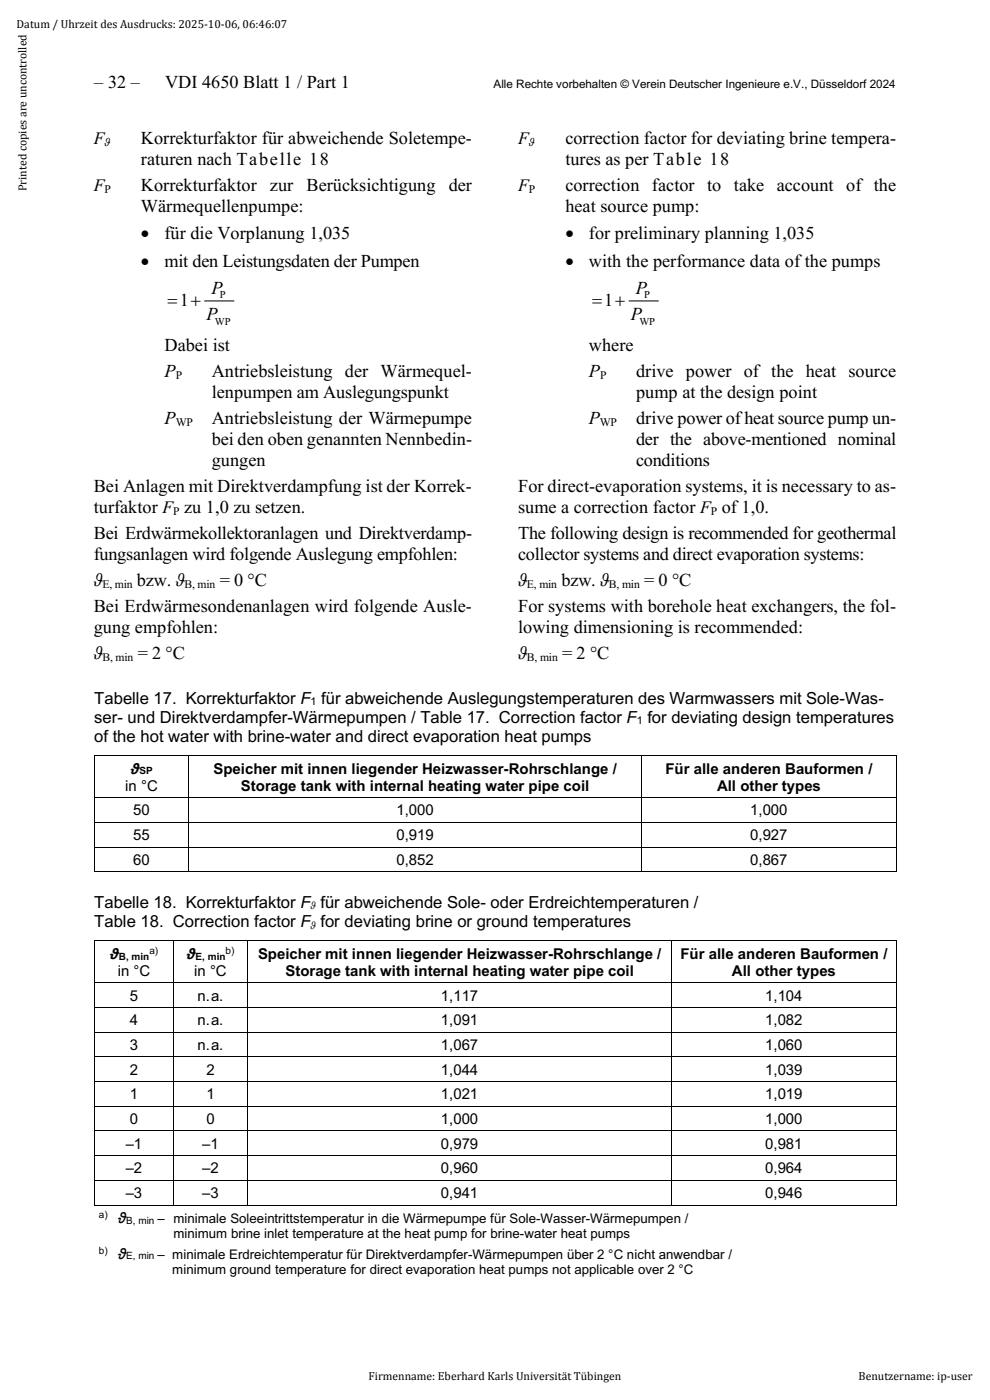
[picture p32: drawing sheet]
<svg xmlns="http://www.w3.org/2000/svg" width="210mm" height="297mm" viewBox="0 0 210 297" stroke-linecap="round" stroke-linejoin="round" font-family="sans-serif">
<defs><g id="words">
<g font-size="3.9">
<text x="20" y="18.6">– 32 –</text>
<text x="35" y="18.6">VDI 4650 Blatt 1 / Part 1</text>
<text x="29.9" y="30.5">Korrekturfaktor für abweichende Soletempe-</text>
<text x="29.9" y="35">raturen nach Tabelle 18</text>
<text x="120" y="30.5">correction factor for deviating brine tempera-</text>
<text x="120" y="35">tures as per Table 18</text>
<text x="29.9" y="40.5">Korrekturfaktor</text>
<text x="57.3" y="40.5">zur</text>
<text x="65" y="40.5">Berücksichtigung</text>
<text x="95.2" y="40.5">der</text>
<text x="120" y="40.5">correction factor to take account of the</text>
<text x="29.9" y="45">Wärmequellenpumpe:</text>
<text x="120" y="45">heat source pump:</text>
<text x="29.9" y="50.8">•</text>
<text x="34.9" y="50.8">für die Vorplanung 1,035</text>
<text x="120" y="50.8">•</text>
<text x="124.9" y="50.8">for preliminary planning 1,035</text>
<text x="29.9" y="56.6">•</text>
<text x="34.9" y="56.6">mit den Leistungsdaten der Pumpen</text>
<text x="120" y="56.6">•</text>
<text x="125" y="56.6">with the performance data of the pumps</text>
<text x="35.6" y="64.8">=1+</text>
<text x="44.9" y="62.3">P</text>
<text x="125.6" y="64.8">=1+</text>
<text x="134.9" y="62.3">P</text>
<text x="43.8" y="67.9">P</text>
<text x="133.9" y="67.9">P</text>
<text x="34.9" y="74.4">Dabei ist</text>
<text x="124.9" y="74.4">where</text>
<text x="34.9" y="79.9">P</text>
<text x="44.9" y="79.9">Antriebsleistung der Wärmequel-</text>
<text x="124.9" y="79.9">P</text>
<text x="135" y="79.9">drive power of the heat source</text>
<text x="34.9" y="89.9">P</text>
<text x="44.9" y="84.4">lenpumpen am Auslegungspunkt</text>
<text x="44.9" y="89.9">Antriebsleistung der Wärmepumpe</text>
<text x="124.9" y="89.9">P</text>
<text x="135" y="89.9">drive power of heat source pump un-</text>
<text x="135" y="84.4">pump at the design point</text>
<text x="44.9" y="94.4">bei den oben genannten Nennbedin-</text>
<text x="135" y="94.4">der the above-mentioned nominal</text>
<text x="44.9" y="98.9">gungen</text>
<text x="135" y="98.9">conditions</text>
<text x="19.9" y="104.4">Bei Anlagen mit Direktverdampfung ist der Korrek-</text>
<text x="109.9" y="104.4">For direct-evaporation systems, it is necessary to as-</text>
<text x="19.9" y="108.8">turfaktor F zu 1,0 zu setzen.</text>
<text x="109.9" y="108.8">sume a correction factor F of 1,0.</text>
<text x="19.9" y="114.4">Bei Erdwärmekollektoranlagen und Direktverdamp-</text>
<text x="19.9" y="118.8">fungsanlagen wird folgende Auslegung empfohlen:</text>
<text x="109.9" y="114.4">The following design is recommended for geothermal</text>
<text x="109.9" y="118.8">collector systems and direct evaporation systems:</text>
<text x="19.9" y="124.4">ϑ</text>
<text x="29.1" y="124.4">bzw. ϑ</text>
<text x="46.6" y="124.4">= 0 °C</text>
<text x="109.9" y="124.4">ϑ</text>
<text x="119.1" y="124.4">bzw. ϑ</text>
<text x="136.7" y="124.4">= 0 °C</text>
<text x="19.9" y="129.9">Bei Erdwärmesondenanlagen wird folgende Ausle-</text>
<text x="109.9" y="129.9">For systems with borehole heat exchangers, the fol-</text>
<text x="19.9" y="134.3">gung empfohlen:</text>
<text x="109.9" y="134.3">lowing dimensioning is recommended:</text>
<text x="19.9" y="139.8">ϑ</text>
<text x="29.2" y="139.8">= 2 °C</text>
<text x="109.9" y="139.8">ϑ</text>
<text x="119.3" y="139.8">= 2 °C</text>
</g>
<g font-size="3.7">
<text x="19.9" y="30.5">F</text>
<text x="109.9" y="30.5">F</text>
<text x="19.9" y="40.5">F</text>
<text x="109.9" y="40.5">F</text>
</g>
<g font-size="3.5">
<text x="20" y="149.3">Tabelle 17. Korrekturfaktor F für abweichende Auslegungstemperaturen des Warmwassers mit Sole-Was-</text>
<text x="20" y="153.4">ser- und Direktverdampfer-Wärmepumpen / Table 17. Correction factor F for deviating design temperatures</text>
<text x="20" y="157.4">of the hot water with brine-water and direct evaporation heat pumps</text>
<text x="20" y="196.7">Table 18. Correction factor F for deviating brine or ground temperatures</text>
<text x="20" y="192.6">Tabelle 18. Korrekturfaktor F für abweichende Sole- oder Erdreichtemperaturen /</text>
</g>
<g font-size="3.2">
<text x="26.6" y="167.8">in °C</text>
<text x="27.7" y="164.1">ϑ</text>
<text x="45.3" y="164.1">Speicher mit innen liegender Heizwasser-Rohrschlange /</text>
<text x="51.1" y="167.8">Storage tank with internal heating water pipe coil</text>
<text x="141.2" y="164.1">Für alle anderen Bauformen /</text>
<text x="152.1" y="167.8">All other types</text>
<text x="28.3" y="173">50</text>
<text x="84.1" y="173">1,000</text>
<text x="159.2" y="173">1,000</text>
<text x="28.3" y="178.3">55</text>
<text x="84.1" y="178.3">0,919</text>
<text x="159.2" y="178.3">0,927</text>
<text x="28.3" y="183.5">60</text>
<text x="84.1" y="183.5">0,852</text>
<text x="159.2" y="183.5">0,867</text>
<text x="23.3" y="203.4">ϑ</text>
<text x="39.6" y="203.4">ϑ</text>
<text x="54.7" y="203.4">Speicher mit innen liegender Heizwasser-Rohrschlange /</text>
<text x="144.4" y="203.4">Für alle anderen Bauformen /</text>
<text x="25" y="207.1">in °C</text>
<text x="41.2" y="207.1">in °C</text>
<text x="60.6" y="207.1">Storage tank with internal heating water pipe coil</text>
<text x="155.3" y="207.1">All other types</text>
<text x="27.6" y="212.3">5</text>
<text x="41.9" y="212.3">n.a.</text>
<text x="93.6" y="212.3">1,117</text>
<text x="162.3" y="212.3">1,104</text>
<text x="27.6" y="217.5">4</text>
<text x="41.9" y="217.5">n.a.</text>
<text x="93.6" y="217.5">1,091</text>
<text x="162.3" y="217.5">1,082</text>
<text x="27.6" y="222.8">3</text>
<text x="41.9" y="222.8">n.a.</text>
<text x="93.6" y="222.8">1,067</text>
<text x="162.3" y="222.8">1,060</text>
<text x="27.6" y="228">2</text>
<text x="27.6" y="233.3">1</text>
<text x="43.8" y="228">2</text>
<text x="43.8" y="233.3">1</text>
<text x="93.6" y="228">1,044</text>
<text x="93.6" y="233.3">1,021</text>
<text x="162.3" y="228">1,039</text>
<text x="162.3" y="233.3">1,019</text>
<text x="27.6" y="238.5">0</text>
<text x="43.8" y="238.5">0</text>
<text x="93.6" y="238.5">1,000</text>
<text x="162.3" y="238.5">1,000</text>
<text x="26.7" y="243.7">–1</text>
<text x="42.9" y="243.7">–1</text>
<text x="93.6" y="243.7">0,979</text>
<text x="162.3" y="243.7">0,981</text>
<text x="26.7" y="249">–2</text>
<text x="42.9" y="249">–2</text>
<text x="93.6" y="249">0,960</text>
<text x="162.3" y="249">0,964</text>
<text x="26.7" y="254.2">–3</text>
<text x="42.9" y="254.2">–3</text>
<text x="93.6" y="254.2">0,941</text>
<text x="162.3" y="254.2">0,946</text>
<text x="25" y="259.4">ϑ</text>
<text x="25" y="267">ϑ</text>
</g>
<g font-size="2.8">
<text x="33.4" y="259.4">– minimale Soleeintrittstemperatur in die Wärmepumpe für Sole-Wasser-Wärmepumpen /</text>
<text x="36.8" y="262.8">minimum brine inlet temperature at the heat pump for brine-water heat pumps</text>
<text x="33.4" y="267">– minimale Erdreichtemperatur für Direktverdampfer-Wärmepumpen über 2 °C nicht anwendbar /</text>
<text x="36.6" y="270.4">minimum ground temperature for direct evaporation heat pumps not applicable over 2 °C</text>
</g>
<g font-size="2.5">
<text x="3.5" y="6">Datum / Uhrzeit des Ausdrucks: 2025-10-06, 06:46:07</text>
<text x="104.7" y="18.6">Alle Rechte vorbehalten © Verein Deutscher Ingenieure e.V., Düsseldorf 2024</text>
<text x="22.2" y="30.9">ϑ</text>
<text x="112.2" y="30.9">ϑ</text>
<text x="5.6" y="40.6" transform="rotate(-90 5.6 40.6)">Printed copies are uncontrolled</text>
<text x="22.2" y="40.9">P</text>
<text x="112.2" y="40.9">P</text>
<text x="37.3" y="80.3">P</text>
<text x="127.3" y="80.3">P</text>
<text x="37.3" y="90.3">WP</text>
<text x="127.3" y="90.3">WP</text>
<text x="36.7" y="109.2">P</text>
<text x="150.8" y="109.2">P</text>
<text x="21.8" y="124.7">E, min</text>
<text x="39.2" y="124.7">B, min</text>
<text x="111.8" y="124.7">E, min</text>
<text x="129.2" y="124.7">B, min</text>
<text x="21.8" y="140.2">B, min</text>
<text x="111.8" y="140.2">B, min</text>
<text x="78.2" y="292.8">Firmenname: Eberhard Karls Universität Tübingen</text>
<text x="182.2" y="292.8">Benutzername: ip-user</text>
</g>
<g font-size="2.3">
<text x="46.6" y="63.3">P</text>
<text x="136.7" y="63.3">P</text>
<text x="45.6" y="68.9">WP</text>
<text x="135.6" y="68.9">WP</text>
<text x="65.9" y="149.5">1</text>
<text x="135.1" y="153.5">1</text>
<text x="65.9" y="193">ϑ</text>
<text x="65.9" y="197">ϑ</text>
</g>
<g font-size="2.1">
<text x="29.6" y="164.3">SP</text>
<text x="25.2" y="203.6">B, min</text>
<text x="31.7" y="202.4">a)</text>
<text x="41.5" y="203.6">E, min</text>
<text x="47.8" y="202.4">b)</text>
<text x="21" y="258.4">a)</text>
<text x="26.8" y="259.6">B, min</text>
<text x="21" y="266">b)</text>
<text x="26.8" y="267.2">E, min</text>
</g>
</g></defs>
<g fill="none" stroke="#000" stroke-width=".21">
<path d="M43.4 63.9h6.2M133.5 63.9h6.1M20.1 160.4v8.8M20.1 169.3v5.1M20.1 174.6v5M20.1 179.8v5.1M20.2 160.4h19.7M20.2 169.2h19.7M20.2 174.5h19.7M20.2 179.7h19.7M40 160.4v8.8M40 169.3v5.1"/>
<path d="M40 174.6v5M40 179.8v5.1M40.1 160.4h96M40.1 169.2h96M40.1 174.5h96M40.1 179.7h96M136.2 160.4v8.8M136.2 169.3v5.1M136.2 174.6v5M136.2 179.8v5.1M136.2 160.4h53.8M136.2 169.2h53.8"/>
<path d="M136.2 174.5h53.8M136.2 179.7h53.8M190.1 160.4v8.8M190.1 169.3v5.1M190.1 174.6v5M190.1 179.8v5.1M20.1 199.7v8.7M20.2 185h19.7M20.2 199.6h16.5M36.8 199.7v8.7M36.9 199.6h15.5M40.1 185h96"/>
<path d="M52.5 199.7v8.7M52.6 199.6h89.8M136.2 185h53.8M142.5 199.7v8.7M142.6 199.6h47.4M190.1 199.7v8.7M20.1 208.6v5.1M20.1 213.8v5.1M20.1 219.1v5.1M20.2 208.5h16.5M20.2 213.8h16.5M20.2 219h16.5"/>
<path d="M36.8 208.6v5.1M36.8 213.8v5.1M36.8 219.1v5.1M36.9 208.5h15.5M36.9 213.8h15.5M36.9 219h15.5M52.5 208.6v5.1M52.5 213.8v5.1M52.5 219.1v5.1M52.6 208.5h89.8M52.6 213.8h89.8M52.6 219h89.8"/>
<path d="M142.5 208.6v5.1M142.5 213.8v5.1M142.5 219.1v5.1M142.6 208.5h47.4M142.6 213.8h47.4M142.6 219h47.4M190.1 208.6v5.1M190.1 213.8v5.1M190.1 219.1v5.1M20.1 224.3v5.1M20.1 229.6v5M20.1 234.8v5.1"/>
<path d="M20.2 224.2h16.5M20.2 229.5h16.5M20.2 234.7h16.5M20.2 239.9h16.5M36.8 224.3v5.1M36.8 229.6v5M36.8 234.8v5.1M36.9 224.2h15.5M36.9 229.5h15.5M36.9 234.7h15.5M36.9 239.9h15.5M52.5 224.3v5.1"/>
<path d="M52.5 229.6v5M52.5 234.8v5.1M52.6 224.2h89.8M52.6 229.5h89.8M52.6 234.7h89.8M52.6 239.9h89.8M142.5 224.3v5.1M142.5 229.6v5M142.5 234.8v5.1M142.6 224.2h47.4M142.6 229.5h47.4M142.6 234.7h47.4"/>
<path d="M142.6 239.9h47.4M190.1 224.3v5.1M190.1 229.6v5M190.1 234.8v5.1M20.1 240v5.1M20.1 245.3v5M20.1 250.5v5.1M20.2 245.2h16.5M20.2 250.4h16.5M20.2 255.7h16.5M36.8 240v5.1M36.8 245.3v5"/>
<path d="M36.8 250.5v5.1M36.9 245.2h15.5M36.9 250.4h15.5M36.9 255.7h15.5M52.5 240v5.1M52.5 245.3v5M52.5 250.5v5.1M52.6 245.2h89.8M52.6 250.4h89.8M52.6 255.7h89.8M142.5 240v5.1M142.5 245.3v5"/>
<path d="M142.5 250.5v5.1M142.6 245.2h47.4M142.6 250.4h47.4M142.6 255.7h47.4M190.1 240v5.1M190.1 245.3v5M190.1 250.5v5.1"/>
</g>
<g fill="#000">
<path d="M20 160.3h.2v.1h-.2zM20 169.2h.2v.1h-.2zM20 174.4h.2v.2h-.2zM20 179.6h.2v.2h-.2zM39.9 160.3h.2v.1h-.2zM39.9 169.2h.2v.1h-.2zM39.9 174.4h.2v.2h-.2zM39.9 179.6h.2v.2h-.2zM136.1 160.3h.1v.1h-.1zM136.1 169.2h.1v.1h-.1zM136.1 174.4h.1v.2h-.1zM136.1 179.6h.1v.2h-.1z"/>
<path d="M190 160.3h.2v.1h-.2zM190 169.2h.2v.1h-.2zM190 174.4h.2v.2h-.2zM190 179.6h.2v.2h-.2zM20 184.9h.2v.2h-.2zM20 199.6h.2v.1h-.2zM36.7 199.6h.2v.1h-.2zM39.9 184.9h.2v.2h-.2zM52.4 199.6h.2v.1h-.2zM136.1 184.9h.1v.2h-.1zM142.4 199.6h.2v.1h-.2zM190 184.9h.2v.2h-.2z"/>
<path d="M190 199.6h.2v.1h-.2zM20 208.4h.2v.2h-.2zM20 213.7h.2v.1h-.2zM20 218.9h.2v.2h-.2zM36.7 208.4h.2v.2h-.2zM36.7 213.7h.2v.1h-.2zM36.7 218.9h.2v.2h-.2zM52.4 208.4h.2v.2h-.2zM52.4 213.7h.2v.1h-.2zM52.4 218.9h.2v.2h-.2zM142.4 208.4h.2v.2h-.2zM142.4 213.7h.2v.1h-.2z"/>
<path d="M142.4 218.9h.2v.2h-.2zM190 208.4h.2v.2h-.2zM190 213.7h.2v.1h-.2zM190 218.9h.2v.2h-.2zM20 224.2h.2v.1h-.2zM20 229.4h.2v.2h-.2zM20 234.6h.2v.2h-.2zM36.7 224.2h.2v.1h-.2zM36.7 229.4h.2v.2h-.2zM36.7 234.6h.2v.2h-.2zM52.4 224.2h.2v.1h-.2zM52.4 229.4h.2v.2h-.2z"/>
<path d="M52.4 234.6h.2v.2h-.2zM142.4 224.2h.2v.1h-.2zM142.4 229.4h.2v.2h-.2zM142.4 234.6h.2v.2h-.2zM190 224.2h.2v.1h-.2zM190 229.4h.2v.2h-.2zM190 234.6h.2v.2h-.2zM20 239.9h.2v.1h-.2zM20 245.1h.2v.2h-.2zM20 250.3h.2v.2h-.2zM20 255.6h.2v.2h-.2zM36.7 239.9h.2v.1h-.2z"/>
<path d="M36.7 245.1h.2v.2h-.2zM36.7 250.3h.2v.2h-.2zM36.7 255.6h.2v.2h-.2zM52.4 239.9h.2v.1h-.2zM52.4 245.1h.2v.2h-.2zM52.4 250.3h.2v.2h-.2zM52.4 255.6h.2v.2h-.2zM142.4 239.9h.2v.1h-.2zM142.4 245.1h.2v.2h-.2zM142.4 250.3h.2v.2h-.2zM142.4 255.6h.2v.2h-.2zM190 239.9h.2v.1h-.2z"/>
<path d="M190 245.1h.2v.2h-.2zM190 250.3h.2v.2h-.2zM190 255.6h.2v.2h-.2z"/>
</g>
<use href="#words"/>
</svg>
